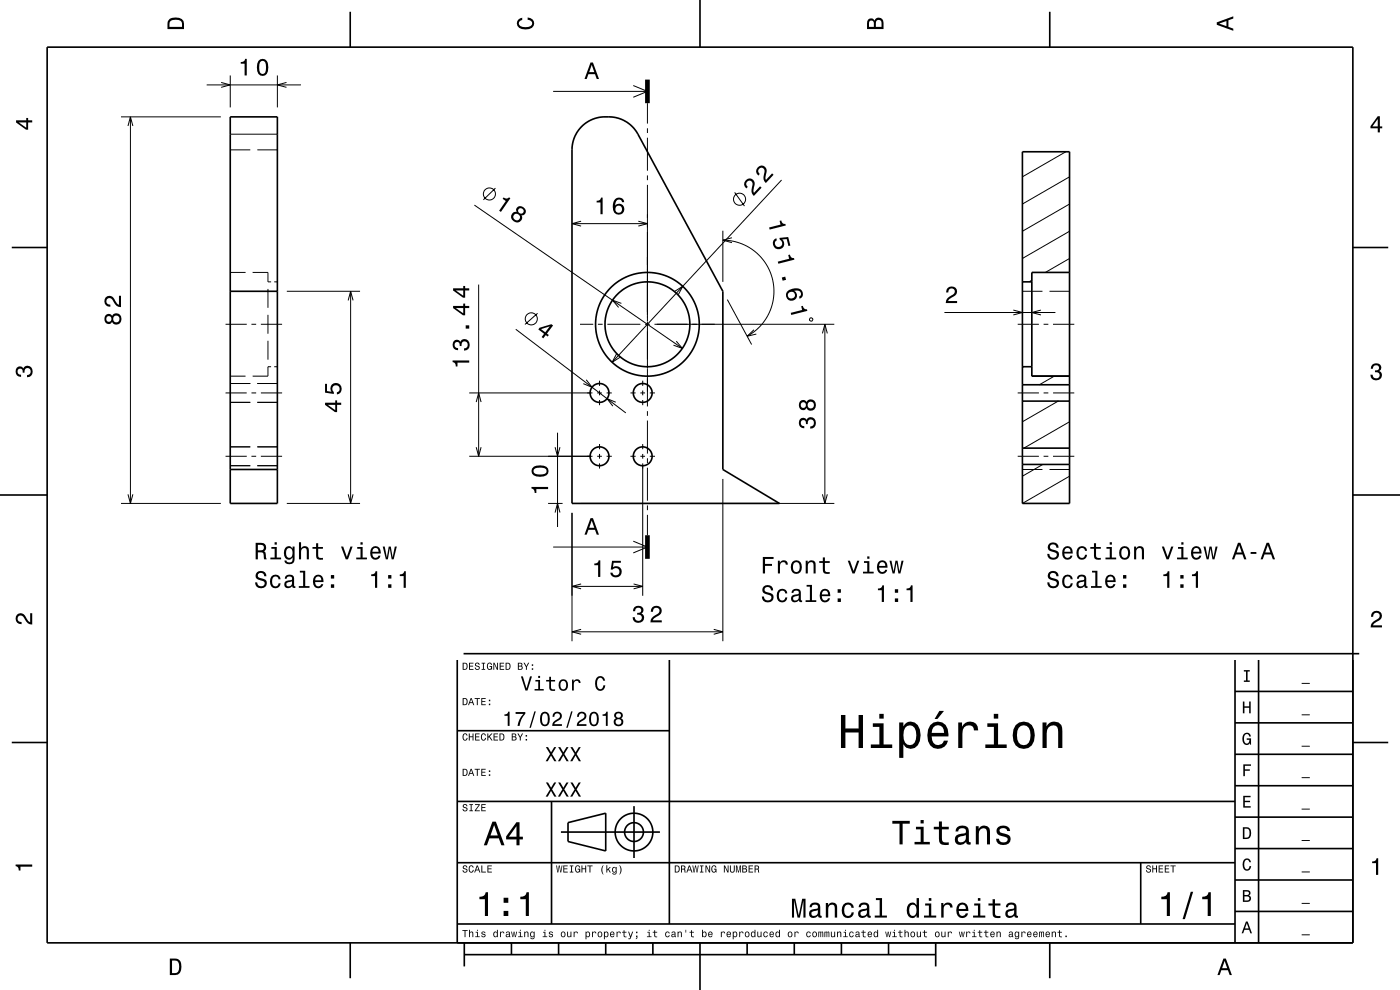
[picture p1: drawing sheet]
<svg xmlns="http://www.w3.org/2000/svg" width="297mm" height="210mm" viewBox="0 0 297 210" stroke-linecap="round" stroke-linejoin="round" font-family="sans-serif">
<g fill="none" stroke="#000" stroke-width=".21">
<path d="M43.8 18h20M46.9 17.5l1.9 .5-1.9 .5M48.8 16v6.8M58.8 16v6.8M60.8 17.5l-2 .5 2 .5M117.3 19.4h20M134.3 18.1l3 1.3-3 1.2M25.7 24.8h21.1M27.2 26.7l.5-1.9 .5 1.9M27.7 24.8v82M48.8 31.8h4.3M48.8 28.5h10"/>
<path d="M54.6 31.8h4.2M105.1 39.9l-2.6 2.5M137.3 21.9v4.3M137.3 27.2v1M137.3 29.2v7M137.3 37.2v1M137.3 39.2v29M165.8 38.2l-35.9 38.6M226.1 32.2l-9.2 5.3M226.9 37.5l-10 5.8M48.8 57.8h3.3M53.6 57.8h3.2v2h.7"/>
<path d="M58.2 59.8h.6M100.6 43.5l44.2 30.4M121.3 47.4h16M123.3 46.9l-2 .5 2 .6M135.4 46.9l1.9 .5-1.9 .6M153.3 50.9a10.8 10.8 0 0 1 10.6 8.2 10.8 10.8 0 0 1-5.4 12.2M153.3 48.9v10.9M155.3 50.4l-2 .5 2 .6M155.9 40.8l2 2.9M218.9 59.4l-.6 .4M226.9 54.8l-5.1 3M226.9 49.1l-10 5.7"/>
<path d="M226.9 43.3l-10 5.8M47.8 68.8h4.5M48.8 79.8h3.3M53.3 68.8h1M55.3 68.8h4.5M56.8 61.3v4M56.8 66.8v4M56.8 72.3v4M57.5 77.8h-.7v2h-3.2M58.2 77.8h.6M60.8 61.8h15.6M73.9 63.7l.5-1.9 .5 1.9"/>
<path d="M74.4 61.8v45M101.5 60.4v36.4M109.4 69.8l23.4 17.8M114 66.5l-2.6 2.3M123 68.8h2.8M126.8 68.8h1M128.8 68.8h7M130.8 75.1l-.9 1.7 1.7-1M131.8 64.4l-1.9-.7 1.3 1.5M136.8 68.8h1M137.3 68.3v9.9M137.3 78.3v7.9"/>
<path d="M138.8 68.8h38.2M143.1 61.8l1.7-1.1-.9 1.8M143.5 72.4l1.3 1.5-1.9-.7M154.3 63.5l5.2 9.6M160 70l-1.5 1.3 1.9-.4M171.9 67.5l.5 .1-.1 .5-.5-.1zM174.5 70.7l.5-1.9 .5 1.9M175 68.8v38M200.3 66.3h23.6M215 65.8l1.9 .5-1.9 .5M215.9 68.8h4.5M216.9 61.8h4.2"/>
<path d="M217.1 77.8l-.2 .1M220.8 65.8l-1.9 .5 1.9 .5M221.4 68.8h1M222.6 61.8h4.3M223.4 68.8h4.5M223.7 79.8l-3.2 1.8M47.8 96.8h4.5M47.8 83.4h4.5M48.8 98.8h4.3M48.8 94.8h4.3M48.8 85.4h4.3M48.8 81.4h4.3"/>
<path d="M53.3 96.8h1M53.3 83.4h1M54.6 98.8h4.2M54.6 94.8h4.2M54.6 85.4h4.2M54.6 81.4h4.2M55.3 96.8h4.5M55.3 83.4h4.5M99.5 96.8h26.2M99.5 83.4h26.2M101 85.3l.5-1.9 .6 1.9M101 94.9l.5 1.9 .6-1.9"/>
<path d="M117.8 94.9l.5 1.9 .5-1.9M118.3 91.8v20M124.4 80.6l1.2 1.5-1.9-.7M126.7 96.8h1M126.7 83.4h1M127.2 80.8v1.1M127.2 82.8v1.1M127.2 84.9v1.1M127.2 94.2v1.1M127.2 96.3v1M127.2 98.3v1.1M128.7 96.8h1.1"/>
<path d="M128.7 83.4h1.1M130.6 85.3l-1.8-.7 1.2 1.5M133.7 96.8h1.1M133.7 83.4h1.1M135.8 96.8h1M135.8 83.4h1M136.3 80.8v1.1M136.3 82.8v1.1M136.3 84.9v1.1M136.3 94.2v1.1M136.3 96.3v1M136.3 98.3v28.1"/>
<path d="M137.3 87.2v1M137.3 89.2v7M137.3 97.2v1M137.3 99.2v7M137.8 96.8h1.1M137.8 83.4h1.1M215.9 96.8h4.5M215.9 83.4h4.5M216.9 99.6h4.2M221.2 98.5l-4.3 2.5M221.4 96.8h1M221.4 83.4h1"/>
<path d="M222.6 99.6h4.3M223.4 96.8h4.5M223.4 83.4h4.5M224.5 85.1l-7.6 4.4M226.9 89.5l-9.7 5.6M25.7 106.8h21.1M27.2 104.9l.5 1.9 .5-1.9M60.8 106.8h15.6M73.9 104.9l.5 1.9 .5-1.9M116.3 106.8h3M117.3 116h20M117.8 108.7l.5-1.9 .5 1.9"/>
<path d="M121.3 108.8v27.2M123.3 106.8h53.7M134.3 114.8l3 1.2-3 1.3M137.3 107.2v1M137.3 109.2v4.3M153.3 101.6v34.4M174.5 104.9l.5 1.9 .5-1.9M226.9 101l-10 5.8M121.3 124.4h15M121.3 134h32M123.3 123.9l-2 .5 2 .5M123.3 133.5l-2 .5 2 .5"/>
<path d="M134.4 123.9l1.9 .5-1.9 .5M151.4 133.5l1.9 .5-1.9 .5"/>
<circle cx="103.8" cy="41.1" r="1.28"/>
<circle cx="156.9" cy="42.3" r="1.28"/>
<circle cx="112.7" cy="67.6" r="1.28"/>
</g>
<g fill="none" stroke="#000" stroke-width=".35">
<path d="M10 10h277v190h-277zM74.3 2.5v7.5M148.5 0v10M222.7 2.5v7.5M48.8 24.8h10v82h-10zM123.4 26.8a7 7 0 0 1 4.9-2h.9a7 7 0 0 1 6.1 3.7l18 33.3v37.8l12 7.2h-44v-75a7 7 0 0 1 2.1-5zM216.9 32.2h10v74.6h-10zM2.5 52.5h7.5M216.9 59.8h2M226.9 57.8h-8v22h8M287 52.5h7.5M48.8 61.8h10"/>
<path d="M216.9 77.8h2M48.8 99.6h10M216.9 95.1h10M216.9 98.5h10M216.9 81.6h10M216.9 85.1h10M0 105h10M287 105h10M97 140v60M98.3 138.7h190M142 140v56M262 140v60"/>
<path d="M267 140v60M2.5 157.5h7.5M97 155h45M262 153.3h25M262 146.7h25M287 157.5h7.5M97 170h165M117 170v26M119 176.5h21M120.5 174.5l8-2v8l-8-2zM134.5 171v11M262 173.3h25"/>
<path d="M262 166.7h25M262 160h25M97 196h165M97 183h165M242 183v13M262 193.3h25M262 186.7h25M262 180h25M74.3 200v7.5M98.5 202.5h100M98.5 200v5M108.5 200v2.5"/>
<path d="M118.5 200v2.5M128.5 200v2.5M138.5 200v2.5M148.5 200v10M158.5 200v2.5M168.5 200v2.5M178.5 200v2.5M188.5 200v2.5M198.5 200v5M222.7 200v7.5"/>
<circle cx="137.3" cy="68.8" r="11"/>
<circle cx="137.3" cy="68.8" r="9"/>
<circle cx="127.2" cy="83.4" r="2"/>
<circle cx="127.2" cy="96.8" r="2"/>
<circle cx="136.3" cy="83.4" r="2"/>
<circle cx="136.3" cy="96.8" r="2"/>
<circle cx="134.5" cy="176.5" r="2"/>
<circle cx="134.5" cy="176.5" r="4"/>
</g>
<path d="M137.3 16.9v5M137.3 113.5v5" fill="none" stroke="#000" stroke-width="1" stroke-linecap="butt"/>
<g fill="#000">
<path d="M36 4a2.18 2.18 0 0 0-.5 2.2h3.5v-1.2a1.43 1.43 0 0 0-1.7-1.3zM36.3 4.4a2.15 2.15 0 0 1 2.2 .3l.1 1h-2.6v-1z" fill-rule="evenodd"/>
<path d="M51.1 13.2v.3h.8v2.5h.4v-3.5h-.3a.77 .77 0 0 1-.9 .7zM54.8 12.9a2.68 2.68 0 0 0 .4 3.1 1.14 1.14 0 0 0 1.6-.9 2.31 2.31 0 0 0-.6-2.5l-.5-.1-.5 .1zM55.4 13h.6a2.38 2.38 0 0 1 0 2.6h-.6a2.37 2.37 0 0 1 0-2.6z" fill-rule="evenodd"/>
<path d="M109.9 4.2l.9-.4v.4a.7 .7 0 0 0-.7 .5 .7 .7 0 0 0 .3 .8 1.7 1.7 0 0 0 2.5-.5 .9 .9 0 0 0-1-.8v-.5a1.24 1.24 0 0 1 1.4 1.1 1.24 1.24 0 0 1-1 1.4 2.22 2.22 0 0 1-2.5-.7l-.2-.5z" fill-rule="evenodd"/>
<path d="M125.3 13.3l-1.3 3.5h.5l.3-1.1h1.4l.4 1.1h.5l-1.3-3.5zM125.5 13.8l.6 1.5h-1.1z" fill-rule="evenodd"/>
<path d="M184.2 4.2l-.3 .7v1.3h3.5v-1.3a.98 .98 0 0 0-.7-1.1 .98 .98 0 0 0-1.2 .6 .84 .84 0 0 0-1.3-.2zM184.5 4.5a.54 .54 0 0 1 .6-.1 .54 .54 0 0 1 .3 .6v.7h-1zM185.9 4.4a.62 .62 0 0 1 .8-.1 .62 .62 0 0 1 .3 .6v.8h-1.2z" fill-rule="evenodd"/>
<path d="M258.1 4.7v.6l3.5 1.2v-.4l-1-.4v-1.4l1-.4v-.4zM258.6 5l1.6-.5v1z" fill-rule="evenodd"/>
<path d="M3.4 25.5v.5l2.1 1.5h.5v-1.5h.8v-.5h-.8v-.5h-.4v.5zM4 26h1.6v1.1z" fill-rule="evenodd"/>
<path d="M292.3 24.7l-1.6 2.1v.4h1.6v.9h.4v-.9h.5v-.4h-.5v-2.1zM292.3 25.2v1.6h-1.1z" fill-rule="evenodd"/>
<path d="M106.8 41.9l-.2 .3 .7 .4-1.4 2.1 .4 .3 2-2.9-.3-.2a.77 .77 0 0 1-1.2 0zM109.6 44.1l-.1 .4 .1 .5a1.11 1.11 0 0 0-1.2 1 1.11 1.11 0 0 0 1.1 1.2 1.03 1.03 0 0 0 1-.4 1.03 1.03 0 0 0 .1-1.1 .89 .89 0 0 0 1-.7 .89 .89 0 0 0-.6-1 .95 .95 0 0 0-1.4 .1zM108.9 46.1a.71 .71 0 0 1 1.4 0 .71 .71 0 0 1-1.4 0zM109.9 44.8a.6 .6 0 0 1 1.2 0 .6 .6 0 0 1-1.2 0z" fill-rule="evenodd"/>
<path d="M126.6 42.6v.3h.8v2.5h.4v-3.5h-.3a.77 .77 0 0 1-.9 .7zM130.5 42.2a2.39 2.39 0 0 0 .2 3.2 1.16 1.16 0 0 0 1.5-.3 1.16 1.16 0 0 0-.1-1.5 1.16 1.16 0 0 0-1.6 0 1.02 1.02 0 0 1 .8-1.3 .58 .58 0 0 1 .7 .6h.4a1.12 1.12 0 0 0-.7-.9 1.12 1.12 0 0 0-1.2 .2zM130.5 44.4a.75 .75 0 0 1 1.5 0 .75 .75 0 0 1-1.5 0z" fill-rule="evenodd"/>
<path d="M158.2 38.3a1.11 1.11 0 0 0 .1 1.7l.3-.4a.7 .7 0 0 1-.2-.9 .7 .7 0 0 1 .9-.3 .7 .7 0 0 1 .3 1 1.81 1.81 0 0 0 .3 2.2l1.7-1.8-.4-.3-1.3 1.4a2.24 2.24 0 0 1 .2-1.9 1.08 1.08 0 0 0-.7-1.1 1.08 1.08 0 0 0-1.2 .4zM160.7 35.5a1.12 1.12 0 0 0 .2 1.7l.3-.3a.71 .71 0 0 1-.3-1 .71 .71 0 0 1 1-.2 .71 .71 0 0 1 .3 .9 1.8 1.8 0 0 0 .3 2.2l1.6-1.7-.3-.3-1.3 1.4a2.23 2.23 0 0 1 .2-1.9 1.08 1.08 0 0 0-.7-1.1 1.08 1.08 0 0 0-1.3 .3z" fill-rule="evenodd"/>
<path d="M163.2 48.3l.1 .4 3.4-.9-.1-.3a.77 .77 0 0 1-.9-.7h-.3l.2 .8zM164.3 50.7a1.21 1.21 0 0 0-.1 1.8 1.21 1.21 0 0 0 1.7 0 1.21 1.21 0 0 0 0-1.7l1-.1 .4 1.5 .4-.1-.5-1.8-1.9 .2 .1 .4a.8 .8 0 0 1 .6 1.1 .8 .8 0 0 1-1.3 .2 .8 .8 0 0 1 .1-1.2l-.1-.5zM165 55.5l.1 .4 3.4-.8-.1-.4a.77 .77 0 0 1-.8-.7l-.4 .1 .2 .8zM165.9 58.9l.1 .6 .8-.1-.2-.7zM166.9 61.9a1.17 1.17 0 0 0 .2 1.7 1.17 1.17 0 0 0 1.7-.2 1.17 1.17 0 0 0-.3-1.7 1.03 1.03 0 0 1 1.4 .5 .58 .58 0 0 1-.4 .7l.1 .5a1.18 1.18 0 0 0 .7-1.5 1.18 1.18 0 0 0-1.4-.8 2.89 2.89 0 0 0-2 .8zM167.1 62.6a.75 .75 0 0 1 1.5 0 .75 .75 0 0 1-1.5 0zM167.7 66.4l.2 .4 3.4-.9-.1-.3a.77 .77 0 0 1-.9-.7l-.3 .1 .2 .8z" fill-rule="evenodd"/>
<path d="M22.4 66.9a1.06 1.06 0 0 0-.2 1.3 1.06 1.06 0 0 0 1.3 .4l.3-.3a1.11 1.11 0 0 0 1.5 .4 1.11 1.11 0 0 0 .4-1.6 1.03 1.03 0 0 0-.9-.6 1.03 1.03 0 0 0-1 .5l-.1-.2a.85 .85 0 0 0-1.3 .1zM24 67.7a.71 .71 0 0 1 1.4 0 .71 .71 0 0 1-1.4 0zM22.5 67.7a.6 .6 0 0 1 1.2 0 .6 .6 0 0 1-1.2 0zM22.4 63.1a1.2 1.2 0 0 0-.2 1.3 1.2 1.2 0 0 0 1.2 .7v-.5a.7 .7 0 0 1-.8-.5 .7 .7 0 0 1 .5-.9 .7 .7 0 0 1 .8 .5 1.8 1.8 0 0 0 1.8 1.5v-2.5h-.5v1.9a2.2 2.2 0 0 1-1.1-1.4 1.11 1.11 0 0 0-1.7-.1z" fill-rule="evenodd"/>
<path d="M96 76.5v.3a.78 .78 0 0 1 .7 .9h.4v-.8h2.4v-.4zM96.3 72.3a1.17 1.17 0 0 0-.2 1.3 1.17 1.17 0 0 0 1.1 .7v-.5a.62 .62 0 0 1-.8-.3 .62 .62 0 0 1 .3-.8 .62 .62 0 0 1 .8 .2v.5h.4a.72 .72 0 0 1 .5-.9 .72 .72 0 0 1 .9 .4 .72 .72 0 0 1-.5 1h-.4v.5a1.18 1.18 0 0 0 1.2-1.5 1.18 1.18 0 0 0-1.8-.6l-.1 .2a.86 .86 0 0 0-1.4-.2zM98.8 69v.7h.7v-.7zM96.1 64.9v.5l2.1 1.5h.5v-1.6h.8v-.4h-.8v-.5h-.4v.5zM96.7 65.3h1.6v1.2zM96.1 61.2v.4l2.1 1.6h.5v-1.6h.8v-.4h-.8v-.5h-.4v.5zM96.7 61.6h1.6v1.1z" fill-rule="evenodd"/>
<path d="M114.5 69.5l-.3 .4 1.2 .9-.5 .7 .4 .3 .5-.7 .4 .3 .2-.3-.4-.3 1.3-1.8-.3-.2zM114.8 69.8l1.8-.6-.9 1.3z" fill-rule="evenodd"/>
<path d="M201 61.1a1.18 1.18 0 0 1 2 .3 1.18 1.18 0 0 1-1 1.7l-.6 .3-.3 .5h1.9v.4h-2.4a1.8 1.8 0 0 1 1.4-1.7 .71 .71 0 0 0 .6-.9 .71 .71 0 0 0-.9-.5 .71 .71 0 0 0-.5 .8h-.5z" fill-rule="evenodd"/>
<path d="M291.1 77.4a1.08 1.08 0 0 1 1.4-.2 1.08 1.08 0 0 1 .4 1.2l-.3 .3a1.06 1.06 0 0 1 .5 1.3 1.06 1.06 0 0 1-1.2 .7 1.1 1.1 0 0 1-1.2-1.2h.5a.71 .71 0 0 0 1 .8 .71 .71 0 0 0 .1-1.3h-.6v-.4a.61 .61 0 0 0 .8-.3 .61 .61 0 0 0-.2-.8 .61 .61 0 0 0-.9 .2l-.1 .5h-.5z" fill-rule="evenodd"/>
<path d="M3.6 78a.86 .86 0 0 1 1.4 .2 1.06 1.06 0 0 1 1.2-.6 1.06 1.06 0 0 1 .7 1.2 1.1 1.1 0 0 1-1.2 1.2v-.4a.71 .71 0 0 0 .8-1 .71 .71 0 0 0-1.3-.1v.6h-.4a.61 .61 0 0 0-.3-.8 .61 .61 0 0 0-.8 .2 .61 .61 0 0 0 .2 .8l.6 .2v.4a1.15 1.15 0 0 1-1.2-.6 1.15 1.15 0 0 1 .3-1.3z" fill-rule="evenodd"/>
<path d="M69 85.4v.5l2.1 1.5h.4v-1.5h.9v-.5h-.9v-.5h-.4v.5zM69.5 85.9h1.6v1.1zM69 81.4v1.9l1.8 .3v-.4a.79 .79 0 0 1-.2-1.2 .79 .79 0 0 1 1.2 0 .79 .79 0 0 1-.1 1.1l-.2 .1v.5a1.21 1.21 0 0 0 1-1.5 1.21 1.21 0 0 0-1.6-.8 1.21 1.21 0 0 0-.6 1.7l-.9-.1v-1.6z" fill-rule="evenodd"/>
<path d="M169.7 88.9a1.17 1.17 0 0 0-.2 1.3 1.17 1.17 0 0 0 1.1 .6v-.4a.62 .62 0 0 1-.7-.3 .62 .62 0 0 1 .2-.8 .62 .62 0 0 1 .8 .2l.1 .5h.4a.72 .72 0 0 1 .4-1 .72 .72 0 0 1 .9 .5 .72 .72 0 0 1-.5 .9l-.3 .1v.4a1.18 1.18 0 0 0 1.2-1.5 1.18 1.18 0 0 0-1.8-.6l-.2 .3a.86 .86 0 0 0-1.4-.2zM169.7 85.1a1.05 1.05 0 0 0-.2 1.4 1.05 1.05 0 0 0 1.3 .4l.3-.4a1.11 1.11 0 0 0 1.5 .5 1.11 1.11 0 0 0 .4-1.6 1.03 1.03 0 0 0-.9-.7 1.03 1.03 0 0 0-1 .6l-.1-.2a.85 .85 0 0 0-1.3 0zM171.3 85.9a.71 .71 0 0 1 1.4 0 .71 .71 0 0 1-1.4 0zM169.8 85.9a.6 .6 0 0 1 1.2 0 .6 .6 0 0 1-1.2 0z" fill-rule="evenodd"/>
<path d="M54.2 115.1v3.5h.5v-1.4a.85 .85 0 0 1 1.2 .5l.1 .9h.6l-.3-1.4-.3-.3a.97 .97 0 0 0 .4-1.1 .97 .97 0 0 0-1-.7zM54.7 115.6a1.09 1.09 0 0 1 1.2 .3 .6 .6 0 0 1 0 .6 .6 .6 0 0 1-.7 .2h-.5zM57.6 116v.4h.7v1.9h-.9v.3h2.2v-.3h-.9v-2.3zM58.3 115v.5h.4v-.5zM60.5 116.2a1.57 1.57 0 0 0 .8 2.5l.4-.1 .4-.4a.73 .73 0 0 1-.3 1 .73 .73 0 0 1-1-.3h-.5a1.1 1.1 0 0 0 1.3 .8 1.1 1.1 0 0 0 .9-1.2v-2.6h-.4v.5l-.4-.4a.89 .89 0 0 0-1.2 .2zM60.9 116.5a.63 .63 0 0 1 .7-.2 .63 .63 0 0 1 .4 .5 1.1 1.1 0 0 1-.6 1.5 1.19 1.19 0 0 1-.5-1.8zM63.4 115v3.6h.5v-1.5a.63 .63 0 0 1 .4-.8 .63 .63 0 0 1 .8 .4v1.9h.4v-1.7a.88 .88 0 0 0-.6-1 .88 .88 0 0 0-1 .4v-1.3zM67.1 115.2v.8h-.8v.4h.8v1.8a1.04 1.04 0 0 0 1.4 .5v-.4a.68 .68 0 0 1-1-.3v-1.6h1v-.4h-1v-.8zM72.3 115.9l1 2.7h.5l1-2.7h-.5l-.7 2.2-.8-2.2zM75.8 116v.4h.7v1.9h-.9v.3h2.2v-.3h-.9v-2.3zM76.5 115v.5h.4v-.5zM78.8 116.2a1.54 1.54 0 0 0 .8 2.5 1.05 1.05 0 0 0 1.1-.8h-.4l-.2 .3-.4 .1a.76 .76 0 0 1-.7-.9h1.8a1.16 1.16 0 0 0-.5-1.3 1.16 1.16 0 0 0-1.5 .1zM79.2 116.4a.66 .66 0 0 1 .8-.1 .66 .66 0 0 1 .3 .7h-1.3zM81.2 115.9l.7 2.7h.4l.4-2.3 .4 2.3h.4l.7-2.7h-.5l-.4 2.3-.4-2.3h-.4l-.4 2.3-.5-2.3z" fill-rule="evenodd"/>
<path d="M112.8 103.3v.3a.77 .77 0 0 1 .6 1h.4v-.9h2.5v-.4zM113.2 99a1.13 1.13 0 0 0-.4 1.2 1.13 1.13 0 0 0 1 .9 2.28 2.28 0 0 0 2.5-.7 1.14 1.14 0 0 0-.9-1.6 2.85 2.85 0 0 0-2.2 .2zM113.3 99.6a2.37 2.37 0 0 1 2.6 0v.7a2.37 2.37 0 0 1-2.6 0z" fill-rule="evenodd"/>
<path d="M125.3 109.9l-1.3 3.5h.5l.3-1h1.4l.4 1h.5l-1.3-3.5zM125.5 110.4l.6 1.6h-1.1z" fill-rule="evenodd"/>
<path d="M222.6 115.3a.97 .97 0 0 0-.3 1.1 .97 .97 0 0 0 .9 .6 .77 .77 0 0 1 .9 1 .84 .84 0 0 1-.9 .3 .84 .84 0 0 1-.6-.8h-.4a1.21 1.21 0 0 0 1.4 1.3 1.21 1.21 0 0 0 .8-1.8l-1.2-.5a.58 .58 0 0 1-.4-.8 .58 .58 0 0 1 .9-.2l.2 .2 .2 .5h.5a1.16 1.16 0 0 0-.7-1.1 1.16 1.16 0 0 0-1.3 .2zM225.6 116.2a1.54 1.54 0 0 0 .8 2.5 1.06 1.06 0 0 0 1.1-.8h-.4l-.2 .3-.4 .1a.76 .76 0 0 1-.7-.9h1.8a1.16 1.16 0 0 0-.5-1.3 1.16 1.16 0 0 0-1.5 .1zM226 116.4a.66 .66 0 0 1 .8-.1 .66 .66 0 0 1 .3 .7h-1.3zM228.7 116.2a1.53 1.53 0 0 0 .8 2.5 1.05 1.05 0 0 0 1.1-1h-.4a.67 .67 0 0 1-.6 .7 .67 .67 0 0 1-.7-.6 1.12 1.12 0 0 1 .6-1.6 .6 .6 0 0 1 .7 .6h.4a1.09 1.09 0 0 0-.8-.9 1.09 1.09 0 0 0-1.1 .3zM232.1 115.2v.8h-.8v.4h.8v1.8a1.05 1.05 0 0 0 1.4 .5v-.4a.68 .68 0 0 1-1-.3v-1.6h1v-.4h-1v-.8zM234.7 116v.4h.7v1.9h-.9v.3h2.3v-.3h-.9v-2.3zM235.4 115v.5h.5v-.5zM237.7 116.2a1.53 1.53 0 0 0 .9 2.5 1.48 1.48 0 0 0 1.2-1.4 1.48 1.48 0 0 0-1.2-1.5l-.5 .1zM238.1 116.5a.67 .67 0 0 1 .7-.2 .67 .67 0 0 1 .5 .5 1.11 1.11 0 0 1-.7 1.5 1.17 1.17 0 0 1-.5-1.8zM240.6 115.9v2.7h.4v-1.5a.63 .63 0 0 1 .4-.8 .63 .63 0 0 1 .8 .4v1.9h.5v-1.7a.89 .89 0 0 0-.6-1 .89 .89 0 0 0-1.1 .5v-.5zM246.5 115.9l1 2.7h.4l1-2.7h-.4l-.8 2.2-.8-2.2zM249.9 116v.4h.7v1.9h-.9v.3h2.3v-.3h-.9v-2.3zM250.6 115v.5h.5v-.5zM253 116.2a1.54 1.54 0 0 0 .8 2.5 1.06 1.06 0 0 0 1.1-.8h-.5l-.2 .3-.4 .1a.76 .76 0 0 1-.7-.9h1.8a1.17 1.17 0 0 0-.5-1.3 1.17 1.17 0 0 0-1.4 .1zM253.3 116.4a.66 .66 0 0 1 .8-.1 .66 .66 0 0 1 .3 .7h-1.3zM255.3 115.9l.7 2.7h.4l.4-2.3 .4 2.3h.4l.7-2.7h-.4l-.5 2.3-.4-2.3h-.4l-.4 2.3-.5-2.3zM262.6 115.1l-1.3 3.5h.5l.4-1h1.4l.3 1h.5l-1.3-3.5zM262.9 115.6l.5 1.6h-1.1zM265.3 117.1v.4h1.2v-.4zM268.7 115.1l-1.3 3.5h.5l.4-1h1.4l.3 1h.5l-1.3-3.5zM269 115.6l.5 1.6h-1.1z" fill-rule="evenodd"/>
<path d="M3.6 130.4a1.22 1.22 0 0 1 2 .7l.4 .6 .4 .3v-1.9h.4v2.4a1.8 1.8 0 0 1-1.7-1.4 .71 .71 0 0 0-.9-.5 .71 .71 0 0 0-.5 .8 .71 .71 0 0 0 .9 .5v.5a1.18 1.18 0 0 1-1.2-.7 1.18 1.18 0 0 1 .2-1.3z" fill-rule="evenodd"/>
<path d="M54.5 121.4a.97 .97 0 0 0-.2 1.1 .97 .97 0 0 0 .9 .6 .77 .77 0 0 1 .9 .9 .84 .84 0 0 1-.9 .3 .84 .84 0 0 1-.6-.8h-.5a1.21 1.21 0 0 0 1.5 1.3 1.21 1.21 0 0 0 .7-1.8l-.8-.3a.71 .71 0 0 1-.8-.6 .7 .7 0 0 1 .8-.6 .7 .7 0 0 1 .6 .7h.4a1.17 1.17 0 0 0-.7-1.1 1.17 1.17 0 0 0-1.3 .3zM57.6 122.3a1.53 1.53 0 0 0 .8 2.5 1.06 1.06 0 0 0 1.1-1.1h-.4a.67 .67 0 0 1-.6 .7 .67 .67 0 0 1-.7-.6 1.12 1.12 0 0 1 .6-1.5 .6 .6 0 0 1 .7 .6h.4a1.09 1.09 0 0 0-.7-1 1.09 1.09 0 0 0-1.2 .4zM60.7 122.1l-.3 .7h.4a.55 .55 0 0 1 .7-.6 .55 .55 0 0 1 .4 .8l-.2 .1a1.14 1.14 0 0 0-1.4 .9 .73 .73 0 0 0 .8 .8l.5-.1 .4-.4 .1 .3 .6 .1v-.3l-.3-.1v-1.6a1.02 1.02 0 0 0-.7-.8 1.02 1.02 0 0 0-1 .2zM60.9 123.6l1-.3a.77 .77 0 0 1-.2 .9 .77 .77 0 0 1-.8 .1zM63.6 121.1v.3h.7v2.9h-.9v.4h2.3v-.4h-.9v-3.2zM66.7 122.3a1.54 1.54 0 0 0 .8 2.5 1.06 1.06 0 0 0 1.1-.9h-.5l-.2 .4-.4 .1a.75 .75 0 0 1-.6-.9h1.7a1.17 1.17 0 0 0-.5-1.4 1.17 1.17 0 0 0-1.4 .2zM67 122.5a.66 .66 0 0 1 .8-.1 .66 .66 0 0 1 .4 .7h-1.3zM70.2 123.9v.8h.7v-.8zM70.2 122v.7h.7v-.7z" fill-rule="evenodd"/>
<path d="M78.7 121.8v.4h.9v2.5h.4v-3.5h-.3a.77 .77 0 0 1-1 .6zM82.3 123.9v.8h.7v-.8zM82.3 122v.7h.7v-.7zM84.8 121.8v.4h.8v2.5h.5v-3.5h-.4a.77 .77 0 0 1-.9 .6z" fill-rule="evenodd"/>
<path d="M126.1 119.5v.4h.8v2.5h.4v-3.5h-.3a.77 .77 0 0 1-.9 .6zM129.8 119l-.2 1.8h.4a.8 .8 0 0 1 1.2-.2 .8 .8 0 0 1-.1 1.2 .8 .8 0 0 1-1.2-.3h-.4a1.21 1.21 0 0 0 1.5 1 1.21 1.21 0 0 0 .8-1.6 1.21 1.21 0 0 0-1.8-.6l.2-.9h1.5v-.4z" fill-rule="evenodd"/>
<path d="M134.6 128.8l-.3 .9h.4a.62 .62 0 0 1 .4-.8 .62 .62 0 0 1 .8 .3 .62 .62 0 0 1-.2 .8h-.5v.4a.72 .72 0 0 1 .9 .4 .72 .72 0 0 1-.5 1 .72 .72 0 0 1-.9-.5v-.4h-.5a1.18 1.18 0 0 0 1.5 1.2 1.18 1.18 0 0 0 .6-1.8l-.2-.2a.9 .9 0 0 0 .3-1.1 .9 .9 0 0 0-1-.5zM138.4 128.8l-.3 1h.4a.7 .7 0 0 1 .5-.9 .7 .7 0 0 1 .9 .5 .7 .7 0 0 1-.5 .9 1.8 1.8 0 0 0-1.4 1.7h2.4v-.4h-1.9a2.2 2.2 0 0 1 1.5-1.2 1.13 1.13 0 0 0 .1-1.7 1.13 1.13 0 0 0-1.7 .1z" fill-rule="evenodd"/>
<path d="M161.8 118.1v3.5h.5v-1.6h1.5v-.4h-1.5v-1h1.8v-.5zM165 118.9v2.7h.5v-1.5a.66 .66 0 0 1 .3-.8 .66 .66 0 0 1 .9 .2v.3h.4a.89 .89 0 0 0-.7-.9 .89 .89 0 0 0-1 .5v-.5zM168.1 119.2a1.53 1.53 0 0 0 .8 2.5 1.48 1.48 0 0 0 1.2-1.4 1.48 1.48 0 0 0-1.2-1.5l-.5 .1zM168.4 119.5a.67 .67 0 0 1 .7-.2 .67 .67 0 0 1 .5 .5 1.11 1.11 0 0 1-.7 1.5 1.17 1.17 0 0 1-.5-1.8zM170.9 118.9v2.7h.5v-1.5a.63 .63 0 0 1 .5-.9 .63 .63 0 0 1 .7 .8v1.6h.4v-1.7a.89 .89 0 0 0-.6-1 .89 .89 0 0 0-1 .5v-.5zM174.6 118.2v.8h-.8v.4h.8v1.8a1.05 1.05 0 0 0 1.4 .5v-.4a.68 .68 0 0 1-1-.3v-1.6h1v-.4h-1v-.8zM179.8 118.9l1 2.7h.5l1-2.7h-.5l-.7 2.2-.8-2.2zM183.3 119v.4h.7v1.9h-.9v.3h2.2v-.3h-.9v-2.3zM184 118v.5h.4v-.5zM186.3 119.2a1.54 1.54 0 0 0 .8 2.5 1.07 1.07 0 0 0 1.1-.8h-.4l-.2 .3-.4 .1a.76 .76 0 0 1-.7-.9h1.8a1.17 1.17 0 0 0-.5-1.3 1.17 1.17 0 0 0-1.5 .1zM186.7 119.4a.66 .66 0 0 1 .8-.1 .66 .66 0 0 1 .3 .7h-1.3zM188.7 118.9l.7 2.7h.4l.4-2.3 .4 2.3h.4l.7-2.7h-.4l-.5 2.3-.4-2.3h-.4l-.4 2.3-.5-2.3z" fill-rule="evenodd"/>
<path d="M162 124.4a.96 .96 0 0 0-.2 1.1 .96 .96 0 0 0 .9 .6 .77 .77 0 0 1 .9 .9 .84 .84 0 0 1-.9 .3 .84 .84 0 0 1-.6-.8h-.5a1.21 1.21 0 0 0 1.5 1.3 1.21 1.21 0 0 0 .7-1.8l-.8-.3a.71 .71 0 0 1-.8-.6 .7 .7 0 0 1 .8-.6 .7 .7 0 0 1 .6 .7h.4a1.16 1.16 0 0 0-.7-1.1 1.16 1.16 0 0 0-1.3 .3zM165.1 125.3a1.53 1.53 0 0 0 .8 2.5 1.07 1.07 0 0 0 1.1-1.1h-.4a.67 .67 0 0 1-.6 .7 .67 .67 0 0 1-.7-.6 1.11 1.11 0 0 1 .6-1.5 .59 .59 0 0 1 .7 .6h.4a1.09 1.09 0 0 0-.7-1 1.09 1.09 0 0 0-1.2 .4zM168.2 125.1l-.3 .7h.4a.55 .55 0 0 1 .7-.6 .55 .55 0 0 1 .4 .8l-.2 .1a1 1 0 0 0-1.1 .2 1 1 0 0 0-.2 1 .93 .93 0 0 0 1.6 0l.1 .3 .6 .1v-.3l-.3-.1v-1.6a1.02 1.02 0 0 0-.7-.8 1.02 1.02 0 0 0-1 .2zM168.4 126.6l1-.3a.77 .77 0 0 1-.1 .9 .77 .77 0 0 1-.9 .1l-.1-.4zM171.1 124.1v.3h.7v2.9h-.9v.4h2.3v-.4h-.9v-3.2zM174.2 125.3a1.54 1.54 0 0 0 .8 2.5 1.07 1.07 0 0 0 1.1-.9h-.5l-.2 .4-.4 .1a.76 .76 0 0 1-.6-.9h1.7a1.16 1.16 0 0 0-.5-1.4 1.16 1.16 0 0 0-1.4 .2zM174.5 125.5a.66 .66 0 0 1 .8-.1 .66 .66 0 0 1 .4 .7h-1.3zM177.7 126.9v.8h.7v-.8zM177.7 125v.7h.7v-.7z" fill-rule="evenodd"/>
<path d="M186.2 124.8v.4h.9v2.5h.4v-3.5h-.3a.77 .77 0 0 1-1 .6zM189.8 126.9v.8h.7v-.8zM189.8 125v.7h.7v-.7zM192.3 124.8v.4h.8v2.5h.5v-3.5h-.3a.78 .78 0 0 1-1 .6z" fill-rule="evenodd"/>
<path d="M222.6 121.4a.97 .97 0 0 0-.3 1.1 .97 .97 0 0 0 .9 .6 .77 .77 0 0 1 .9 .9 .84 .84 0 0 1-.9 .3 .84 .84 0 0 1-.6-.8h-.4a1.21 1.21 0 0 0 1.4 1.3 1.21 1.21 0 0 0 .8-1.8l-.8-.3a.71 .71 0 0 1-.9-.6 .7 .7 0 0 1 .8-.6 .7 .7 0 0 1 .6 .7h.5a1.17 1.17 0 0 0-.7-1.1 1.17 1.17 0 0 0-1.3 .3zM225.6 122.3a1.53 1.53 0 0 0 .9 2.5 1.06 1.06 0 0 0 1.1-1.1h-.4a.67 .67 0 0 1-.7 .7 .67 .67 0 0 1-.7-.6 1.12 1.12 0 0 1 .7-1.5 .6 .6 0 0 1 .6 .6h.5a1.09 1.09 0 0 0-.8-1 1.09 1.09 0 0 0-1.2 .4zM228.7 122.1l-.2 .7h.4a.55 .55 0 0 1 .6-.6 .55 .55 0 0 1 .4 .8l-.2 .1a1.14 1.14 0 0 0-1.3 .9 .73 .73 0 0 0 .8 .8l.4-.1 .4-.4 .2 .3 .5 .1v-.3l-.2-.1-.1-1.6a1.02 1.02 0 0 0-.6-.8 1.02 1.02 0 0 0-1.1 .2zM228.9 123.6l1.1-.3a.77 .77 0 0 1-.2 .9 .77 .77 0 0 1-.9 .1zM231.7 121.1v.3h.7v2.9h-1v.4h2.3v-.4h-.9v-3.2zM234.7 122.3a1.54 1.54 0 0 0 .8 2.5 1.06 1.06 0 0 0 1.1-.9h-.4l-.2 .4-.4 .1a.75 .75 0 0 1-.7-.9h1.8a1.17 1.17 0 0 0-.5-1.4 1.17 1.17 0 0 0-1.5 .2zM235.1 122.5a.66 .66 0 0 1 .8-.1 .66 .66 0 0 1 .3 .7h-1.3zM238.2 123.9v.8h.7v-.8zM238.2 122v.7h.7v-.7z" fill-rule="evenodd"/>
<path d="M246.8 121.8v.4h.8v2.5h.5v-3.5h-.4a.77 .77 0 0 1-.9 .6zM250.4 123.9v.8h.7v-.8zM250.4 122v.7h.7v-.7zM252.9 121.8v.4h.8v2.5h.4v-3.5h-.3a.77 .77 0 0 1-.9 .6z" fill-rule="evenodd"/>
<path d="M291.2 129.9a1.18 1.18 0 0 1 1.9 .3 1.18 1.18 0 0 1-1 1.7l-.5 .3-.3 .5h1.9v.4h-2.4a1.8 1.8 0 0 1 1.4-1.8 .71 .71 0 0 0 .5-.8 .71 .71 0 0 0-.9-.5 .71 .71 0 0 0-.5 .8h-.4z" fill-rule="evenodd"/>
<path d="M98.1 140.6v1.5h.5a.77 .77 0 0 0 .6-.8 .77 .77 0 0 0-.6-.7zM98.4 140.8a.58 .58 0 0 1 .6 .5 .58 .58 0 0 1-.6 .6zM99.5 140.6v1.5h.9v-.2h-.7v-.5h.7v-.2h-.7v-.4h.7v-.2zM100.9 140.7a.53 .53 0 0 0 0 .6 .53 .53 0 0 0 .6 .2 .32 .32 0 0 1-.2 .5 .32 .32 0 0 1-.4-.4h-.2a.5 .5 0 0 0 .7 .5 .5 .5 0 0 0 .1-.8l-.3-.1a.29 .29 0 0 1-.2-.4 .29 .29 0 0 1 .4-.1 .29 .29 0 0 1 .2 .3h.2a.51 .51 0 0 0-.4-.4 .51 .51 0 0 0-.5 .1zM102.2 140.6v.2h.3v1.1h-.3v.2h.7v-.2h-.2v-1.1h.2v-.2zM103.4 140.8l-.1 .2a.69 .69 0 0 0 0 .8 .69 .69 0 0 0 .8 .3l.1-.2 .2 .2v-.8h-.6v.2h.4l-.2 .4a.6 .6 0 0 1-.5-.6 .6 .6 0 0 1 .5-.6l.2 .3h.2l-.1-.2a.5 .5 0 0 0-.9 0zM104.7 140.6v1.5h.1v-1.2l.6 1.2h.2v-1.5h-.1v1.2l-.6-1.2zM106 140.6v1.5h1v-.2h-.8v-.5h.7v-.2h-.7v-.4h.7v-.2zM107.3 140.6v1.5h.5a.77 .77 0 0 0 .6-.8 .77 .77 0 0 0-.6-.7zM107.5 140.8a.58 .58 0 0 1 .6 .5 .58 .58 0 0 1-.6 .6zM109.9 140.6v1.5h.5a.42 .42 0 0 0 .5-.3 .42 .42 0 0 0-.3-.5l.2-.2-.1-.4zM110.1 140.8h.3a.23 .23 0 0 1 .2 .2 .23 .23 0 0 1-.2 .2h-.3zM110.1 141.4h.3a.26 .26 0 0 1 .3 .2 .26 .26 0 0 1-.3 .3h-.3zM111.1 140.6l.5 .9v.6h.2v-.6l.5-.9h-.3l-.3 .7-.4-.7zM112.8 141.8v.3h.3v-.3zM112.8 140.9v.3h.3v-.3z" fill-rule="evenodd"/>
<path d="M98.1 148.1v1.5h.5a.77 .77 0 0 0 .6-.8 .77 .77 0 0 0-.6-.7zM98.4 148.3a.58 .58 0 0 1 .6 .5 .58 .58 0 0 1-.6 .6zM99.8 148.1l-.5 1.5h.2l.2-.5h.5l.2 .5h.2l-.5-1.5zM100 148.3l.2 .7h-.5zM100.7 148.1v.2h.5v1.3h.2v-1.3h.4v-.2zM102.1 148.1v1.5h.9v-.2h-.7v-.5h.7v-.2h-.7v-.4h.7v-.2zM103.7 149.3v.3h.3v-.3zM103.7 148.4v.3h.3v-.3z" fill-rule="evenodd"/>
<path d="M98.3 155.7l-.1 .3a.67 .67 0 0 0 0 .8 .67 .67 0 0 0 .8 .2l.2-.5h-.2l-.2 .4a.6 .6 0 0 1-.5-.6 .6 .6 0 0 1 .5-.6l.2 .3h.2l-.2-.3a.5 .5 0 0 0-.7 0zM99.5 155.6v1.5h.2v-.7h.6v.7h.1v-1.5h-.1v.6h-.6v-.6zM100.8 155.6v1.5h1v-.2h-.8v-.5h.7v-.2h-.7v-.4h.7v-.2zM102.2 155.7l-.1 .3a.67 .67 0 0 0 0 .8 .67 .67 0 0 0 .8 .2l.2-.5h-.2l-.2 .4a.6 .6 0 0 1-.5-.6 .6 .6 0 0 1 .5-.6l.2 .3h.2l-.2-.3a.5 .5 0 0 0-.7 0zM103.4 155.6v1.5h.2v-.6l.2-.1 .5 .7h.2l-.6-.9 .6-.6h-.3l-.6 .7v-.7zM104.7 155.6v1.5h1v-.2h-.8v-.5h.7v-.2h-.7v-.4h.7v-.2zM106 155.6v1.5h.5a.77 .77 0 0 0 .6-.8 .77 .77 0 0 0-.6-.7zM106.2 155.8a.58 .58 0 0 1 .6 .5 .58 .58 0 0 1-.6 .6zM108.6 155.6v1.5h.5a.42 .42 0 0 0 .5-.3 .42 .42 0 0 0-.3-.5l.2-.2-.1-.4zM108.8 155.8h.3a.23 .23 0 0 1 .2 .2 .23 .23 0 0 1-.2 .2h-.3zM108.8 156.4h.3a.26 .26 0 0 1 .3 .2 .26 .26 0 0 1-.3 .3h-.3zM109.8 155.6l.5 .9v.6h.2v-.6l.5-.9h-.3l-.3 .7-.4-.7zM111.5 156.8v.3h.3v-.3zM111.5 155.9v.3h.3v-.3z" fill-rule="evenodd"/>
<path d="M107 151.5v.3h.7v2.2h.4v-3h-.3a.66 .66 0 0 1-.8 .5zM109.4 151v.4h1.6a4.5 4.5 0 0 0-1.2 2.6h.4a4.5 4.5 0 0 1 1.2-2.6v-.4zM113.4 150.9l-1.1 3.5h.3l1.1-3.5zM114.8 151.4a2.29 2.29 0 0 0 .3 2.6 .97 .97 0 0 0 1.5-.8 1.98 1.98 0 0 0-.6-2.1h-.9zM115.3 151.4h.6a2.02 2.02 0 0 1 0 2.2h-.6a2.04 2.04 0 0 1 0-2.2zM117.5 151.2l-.3 .9h.4a.6 .6 0 0 1 .4-.8 .6 .6 0 0 1 .8 .5 .6 .6 0 0 1-.4 .7l-.3 .1a1.4 1.4 0 0 0-1 1.4h2.1v-.4h-1.6l.7-.7a1 1 0 0 0 .8-1.4 1 1 0 0 0-1.6-.3zM121.2 150.9l-1.1 3.5h.3l1.1-3.5zM122.7 151.2l-.3 .9h.4a.6 .6 0 0 1 .5-.8 .6 .6 0 0 1 .7 .5 .6 .6 0 0 1-.4 .7l-.3 .1a1.4 1.4 0 0 0-.9 1.4h2v-.4h-1.6l.7-.7a1 1 0 0 0 .8-1.4 1 1 0 0 0-1.6-.3zM125.2 151.4a2.29 2.29 0 0 0 .4 2.6 .98 .98 0 0 0 1.4-.8 1.97 1.97 0 0 0-.6-2.1h-.8zM125.7 151.4h.6a2.02 2.02 0 0 1 0 2.2h-.6a2.02 2.02 0 0 1 0-2.2zM127.8 151.5v.3h.7v2.2h.4v-3h-.3a.66 .66 0 0 1-.8 .5zM130.5 151.2a.72 .72 0 0 0 .2 1.2 .95 .95 0 0 0-.4 1.3 .95 .95 0 0 0 1.3 .3 .88 .88 0 0 0 .6-.8 .88 .88 0 0 0-.5-.8 .76 .76 0 0 0 .4-1 .76 .76 0 0 0-.9-.4zM130.6 153.1a.61 .61 0 0 1 1.2 0 .61 .61 0 0 1-1.2 0zM130.7 151.8a.51 .51 0 0 1 1 0 .51 .51 0 0 1-1 0z" fill-rule="evenodd"/>
<path d="M110.5 143.5l1 3h.4l1-3h-.5l-.7 2.5-.8-2.5zM113.6 144.2v.4h.6v1.6h-.8v.3h2v-.3h-.8v-2zM114.2 143.4v.4h.4v-.4zM116.5 143.6v.6h-.6v.4h.6v1.5a.89 .89 0 0 0 1.3 .4v-.3a.58 .58 0 0 1-.9-.3v-1.3h.9v-.4h-.9v-.6zM118.8 144.4a1.24 1.24 0 0 0-.2 1.5 1.24 1.24 0 0 0 1.3 .6 1.25 1.25 0 0 0 .6-1.5 1.25 1.25 0 0 0-1.4-.8zM119 144.6a.58 .58 0 0 1 .7-.2 .58 .58 0 0 1 .4 .5 .8 .8 0 0 1 0 .9 .8 .8 0 0 1-.9 .4 1.17 1.17 0 0 1-.2-1.6zM121.3 144.2v2.3h.4v-1.3a.57 .57 0 0 1 .3-.7 .57 .57 0 0 1 .7 .2l.1 .2h.4a.77 .77 0 0 0-.6-.8 .77 .77 0 0 0-.9 .4v-.3zM126.5 143.8a1.74 1.74 0 0 0 .8 2.8 1.14 1.14 0 0 0 1.1-1.2h-.4a.71 .71 0 0 1-.9 .7 1.79 1.79 0 0 1 0-2.3 .61 .61 0 0 1 .9 .6h.4a1.02 1.02 0 0 0-.7-1 1.02 1.02 0 0 0-1.2 .4z" fill-rule="evenodd"/>
<path d="M178.4 151.7v7h.9v-3.3h2.8v3.3h1v-7h-1v2.8h-2.8v-2.8zM185.2 153.4v.8h1.4v3.7h-1.9v.8h4.6v-.8h-1.9v-4.5zM186.5 151.4v1h1v-1zM190.8 153.3v7.5h.8v-3a1.85 1.85 0 0 0 2 1 1.85 1.85 0 0 0 1.5-1.6 3.4 3.4 0 0 0-1.1-3.9 1.7 1.7 0 0 0-2.4 .8v-.8zM192 154.4a1.25 1.25 0 0 1 1.4-.5 1.25 1.25 0 0 1 .9 1.2 2.69 2.69 0 0 1-.7 2.8 1.28 1.28 0 0 1-1.9-1v-1.9zM199.3 150.8l-1 1.7h.6l1.4-1.7zM197.3 153.8a4.1 4.1 0 0 0 0 4.3 2.18 2.18 0 0 0 2.2 .7 2.18 2.18 0 0 0 1.6-1.7h-.9l-.4 .7-.8 .3a1.51 1.51 0 0 1-1.3-1.9h3.5a2.9 2.9 0 0 0-1.3-2.9l-.9-.2-1 .2zM198 154.3a1.32 1.32 0 0 1 1.6-.3 1.32 1.32 0 0 1 .7 1.5h-2.6zM203.3 153.3v5.4h.9v-3.1a1.33 1.33 0 0 1 .7-1.6 1.33 1.33 0 0 1 1.6 .5l.1 .4h.9a1.79 1.79 0 0 0-1.4-1.8 1.79 1.79 0 0 0-2 1v-.8zM209.5 153.4v.8h1.3v3.7h-1.8v.8h4.6v-.8h-1.9v-4.5zM210.8 151.4v1h1v-1zM215.5 153.8a4 4 0 0 0 0 4.3 2.29 2.29 0 0 0 3.9-.9 3.3 3.3 0 0 0-1.2-3.9l-1-.2-1 .2zM216.1 154.4a1.34 1.34 0 0 1 1.4-.5 1.34 1.34 0 0 1 1 1.1 2.63 2.63 0 0 1-.7 2.9 1.35 1.35 0 0 1-2-1v-1.9zM221.2 153.3v5.4h.9v-3.2a1.36 1.36 0 0 1 .6-1.4 1.36 1.36 0 0 1 1.6 .1l.2 1.1v3.4h.9v-3.6a1.78 1.78 0 0 0-1.3-2 1.78 1.78 0 0 0-2.1 1v-.8z" fill-rule="evenodd"/>
<path d="M263.7 148.8h.3v1h1v-1h.3v2.5h-.3v-1.2h-1v1.2h-.3z" fill-rule="evenodd"/>
<path d="M263.9 142.1h1.2v.3h-.4v1.9h.4v.3h-1.2v-.3h.4v-1.9h-.4z" fill-rule="evenodd"/>
<path d="M263.8 155.8a.85 .85 0 0 1 1-.4 .85 .85 0 0 1 .6 .8h-.4v-.2a.49 .49 0 0 0-.5-.3 .49 .49 0 0 0-.4 .3 1.2 1.2 0 0 0 .4 1.7 .66 .66 0 0 0 .6-.8h-.6v-.3h.9v1.4h-.2v-.4l-.3 .3a.85 .85 0 0 1-1.3-.6v-1.1z" fill-rule="evenodd"/>
<path d="M276.1 158.2h1.8v.2h-1.8z" fill-rule="evenodd"/>
<path d="M276.1 151.5h1.8v.2h-1.8z" fill-rule="evenodd"/>
<path d="M276.1 144.9h1.8v.2h-1.8z" fill-rule="evenodd"/>
<path d="M98.3 170.7a.53 .53 0 0 0 0 .6 .53 .53 0 0 0 .6 .2 .32 .32 0 0 1-.2 .5 .32 .32 0 0 1-.4-.4h-.2a.5 .5 0 0 0 .7 .5 .5 .5 0 0 0 .1-.8l-.3-.1a.27 .27 0 0 1-.1-.5 .27 .27 0 0 1 .4 .2l.2 .1a.51 .51 0 0 0-.3-.4 .51 .51 0 0 0-.5 .1zM99.6 170.6v.2h.3v1.1h-.3v.2h.7v-.2h-.2v-1.1h.2v-.2zM100.8 170.6v.2h.8l-.9 1.3h1.1v-.2h-.8l.8-1.3zM102.1 170.6v1.5h.9v-.2h-.7v-.5h.7v-.2h-.7v-.4h.7v-.2z" fill-rule="evenodd"/>
<path d="M98.1 163.1v1.5h.5a.77 .77 0 0 0 .6-.8 .77 .77 0 0 0-.6-.7zM98.4 163.3a.58 .58 0 0 1 .6 .5 .58 .58 0 0 1-.6 .6zM99.8 163.1l-.5 1.5h.2l.2-.5h.5l.2 .5h.2l-.5-1.5zM100 163.3l.2 .7h-.5zM100.7 163.1v.2h.5v1.3h.2v-1.3h.4v-.2zM102.1 163.1v1.5h.9v-.2h-.7v-.5h.7v-.2h-.7v-.4h.7v-.2zM103.7 164.3v.3h.3v-.3zM103.7 163.4v.3h.3v-.3z" fill-rule="evenodd"/>
<path d="M104.5 174.3l-1.9 5h.7l.5-1.5h2l.6 1.5h.6l-1.8-5zM104.8 175l.8 2.2h-1.5zM109.6 174.4l-2.2 3v.7h2.2v1.2h.6v-1.2h.7v-.6h-.7v-3.1zM109.6 175.2v2.3h-1.6z" fill-rule="evenodd"/>
<path d="M115.8 158.5l.9 1.4-.9 1.6h.4l.7-1.2 .7 1.2h.5l-1-1.6 .9-1.4h-.4l-.7 1.1-.6-1.1zM118.4 158.5l.9 1.4-.9 1.6h.4l.7-1.2 .7 1.2h.5l-1-1.6 .9-1.4h-.4l-.7 1.1-.6-1.1zM121 158.5l.9 1.4-.9 1.6h.4l.7-1.2 .7 1.2h.5l-1-1.6 .9-1.4h-.4l-.7 1.1-.6-1.1z" fill-rule="evenodd"/>
<path d="M115.8 166l.9 1.4-.9 1.6h.4l.7-1.2 .7 1.2h.5l-1-1.6 .9-1.4h-.4l-.7 1.1-.6-1.1zM118.4 166l.9 1.4-.9 1.6h.4l.7-1.2 .7 1.2h.5l-1-1.6 .9-1.4h-.4l-.7 1.1-.6-1.1zM121 166l.9 1.4-.9 1.6h.4l.7-1.2 .7 1.2h.5l-1-1.6 .9-1.4h-.4l-.7 1.1-.6-1.1z" fill-rule="evenodd"/>
<path d="M189.3 174.1v.6h1.5v4.4h.7v-4.4h1.5v-.6zM194.3 175.4v.5h1v2.7h-1.3v.5h3.3v-.5h-1.4v-3.2zM195.3 173.9v.8h.7v-.8zM199.2 174.3v1.1h-1.1v.5h1.1v2.6l.2 .4 .4 .3h1.5v-.5a.97 .97 0 0 1-1.5-.5v-2.3h1.5v-.5h-1.5v-1.1zM203.1 175.4l-.3 .4-.1 .6h.6a.85 .85 0 0 1 .8-.7 .85 .85 0 0 1 .8 .6l-.1 .4-.3 .1a1.62 1.62 0 0 0-1.9 1.3 1.04 1.04 0 0 0 1.1 1.1l.7-.1 .6-.5 .1 .5h.8v-.5h-.3l-.1-2.3a1.45 1.45 0 0 0-.9-1.2 1.45 1.45 0 0 0-1.5 .3zM203.3 177.6l1.6-.4a1.1 1.1 0 0 1-.3 1.2 1.1 1.1 0 0 1-1.3 .1l-.1-.5zM207 175.3v3.8h.6v-2.2a.97 .97 0 0 1 .5-1.1 .97 .97 0 0 1 1.1 .2l.2 .7v2.4h.6v-2.5a1.27 1.27 0 0 0-.9-1.4 1.27 1.27 0 0 0-1.5 .6v-.5zM211.8 175.4a1.08 1.08 0 0 0-.4 1.2 1.08 1.08 0 0 0 1.1 .7l1.1 .4a.57 .57 0 0 1 .1 .6 .57 .57 0 0 1-.4 .4 .96 .96 0 0 1-1.4-.8h-.6a1.6 1.6 0 0 0 1.3 1.4 1.6 1.6 0 0 0 1.7-.8 1.13 1.13 0 0 0-1.1-1.6l-1-.3-.2-.4a.86 .86 0 0 1 .9-.5 .86 .86 0 0 1 .8 .6h.6a1.4 1.4 0 0 0-2.1-1.1z" fill-rule="evenodd"/>
<path d="M263.7 168.8h1.6v.3h-1.2v.8h1.1v.3h-1.1v.8h1.2v.3h-1.6z" fill-rule="evenodd"/>
<path d="M263.8 162.1h1.6v.3h-1.3v.8h1v.3h-1v1.1h-.3z" fill-rule="evenodd"/>
<path d="M263.7 175.5v2.5h.8a1.37 1.37 0 0 0 .7-2.2 1.55 1.55 0 0 0-1.5-.3zM264 175.8a.98 .98 0 0 1 1.1 .7 .98 .98 0 0 1-.6 1.2h-.5z" fill-rule="evenodd"/>
<path d="M276.1 178.2h1.8v.2h-1.8z" fill-rule="evenodd"/>
<path d="M276.1 171.5h1.8v.2h-1.8z" fill-rule="evenodd"/>
<path d="M276.1 164.9h1.8v.2h-1.8z" fill-rule="evenodd"/>
<path d="M3.3 183.4h3.5v.4h-2.5v.9h-.3a.77 .77 0 0 0-.7-1z" fill-rule="evenodd"/>
<path d="M98.3 183.7a.53 .53 0 0 0 0 .6 .53 .53 0 0 0 .6 .2 .32 .32 0 0 1-.2 .5 .32 .32 0 0 1-.4-.4h-.2a.5 .5 0 0 0 .7 .5 .5 .5 0 0 0 .1-.8l-.3-.1a.27 .27 0 0 1-.1-.5 .27 .27 0 0 1 .4 .2l.2 .1a.51 .51 0 0 0-.3-.4 .51 .51 0 0 0-.5 .1zM99.6 183.7l-.1 .3a.67 .67 0 0 0 0 .8 .67 .67 0 0 0 .8 .2l.2-.5h-.2l-.2 .4a.6 .6 0 0 1-.5-.6 .6 .6 0 0 1 .5-.6l.2 .3h.2l-.2-.3a.5 .5 0 0 0-.7 0zM101.1 183.6l-.5 1.5h.2l.2-.5h.6l.1 .5h.2l-.5-1.5zM101.3 183.8l.2 .7h-.5zM102.1 183.6v1.5h1v-.2h-.8v-1.3zM103.4 183.6v1.5h1v-.2h-.8v-.5h.7v-.2h-.7v-.4h.7v-.2z" fill-rule="evenodd"/>
<path d="M98.1 197.3v.2h.5v1.3h.1v-1.3h.5v-.2zM99.5 197.2v1.6h.2v-.7a.27 .27 0 0 1 .2-.3 .27 .27 0 0 1 .3 .3v.7h.2v-.8a.38 .38 0 0 0-.3-.4 .38 .38 0 0 0-.4 .2v-.6zM100.9 197.7v.1h.3v.8h-.4v.2h1v-.2h-.4v-.9zM101.2 197.2v.2h.2v-.2zM102.2 197.7l-.1 .1a.6 .6 0 0 0 .7 .6 .27 .27 0 0 1-.2 .3 .27 .27 0 0 1-.3-.3h-.2a.42 .42 0 0 0 .6 .4 .42 .42 0 0 0 .1-.6l-.4-.2a.23 .23 0 0 1 .1-.3 .23 .23 0 0 1 .3 .2h.2l-.3-.3zM104.8 197.7a.59 .59 0 0 0-.2 .8 .59 .59 0 0 0 .7 .3l.1-.2v.2h.2v-1.6h-.2v.6l-.3-.2zM104.9 197.9l.1-.1a.42 .42 0 0 1 .4 .4 .42 .42 0 0 1-.4 .4l-.1-.2zM106.1 197.6v1.2h.2v-1h.4l.1 .2h.2a.38 .38 0 0 0-.3-.4 .38 .38 0 0 0-.4 .2v-.2zM107.4 197.7l-.1 .3h.2a.24 .24 0 0 1 .3-.3 .24 .24 0 0 1 .1 .4 .44 .44 0 0 0-.5 .1 .44 .44 0 0 0 .1 .6l.5-.2 .3 .2v-.2l-.2-.9zM107.5 198.4a.25 .25 0 0 1 .5 0 .25 .25 0 0 1-.5 0zM108.4 197.6l.3 1.2h.2l.2-1 .1 1h.2l.3-1.2h-.2l-.2 1-.1-1h-.2l-.2 1-.2-1zM110 197.7v.1h.3v.8h-.4v.2h1v-.2h-.4v-.9zM110.3 197.2v.2h.2v-.2zM111.2 197.6v1.2h.2v-.7a.27 .27 0 0 1 .2-.3 .27 .27 0 0 1 .3 .3v.7h.2v-.8a.38 .38 0 0 0-.2-.4 .38 .38 0 0 0-.5 .2v-.2zM112.6 197.7a.59 .59 0 0 0-.2 .8 .59 .59 0 0 0 .7 .3l.1-.2a.31 .31 0 0 1-.1 .4 .31 .31 0 0 1-.4-.1h-.2a.47 .47 0 0 0 .5 .3 .47 .47 0 0 0 .4-.5v-1.1h-.2v.2l-.3-.2zM112.7 197.9l.1-.1a.42 .42 0 0 1 .4 .4 .42 .42 0 0 1-.4 .4l-.1-.2zM115.2 197.7v.1h.3v.8h-.4v.2h1v-.2h-.4v-.9zM115.5 197.2v.2h.2v-.2zM116.5 197.7v.1a.6 .6 0 0 0 .6 .6 .27 .27 0 0 1-.2 .3 .27 .27 0 0 1-.3-.3h-.2a.42 .42 0 0 0 .6 .4 .42 .42 0 0 0 .1-.6l-.4-.2a.23 .23 0 0 1 .1-.3 .23 .23 0 0 1 .3 .2h.2l-.3-.3zM119.1 197.7a.57 .57 0 0 0 0 .9 .57 .57 0 0 0 .8-.1l.1-.3a.51 .51 0 0 0-.3-.6 .51 .51 0 0 0-.6 .1zM119.2 197.9l.1-.1a.4 .4 0 0 1 .5 .4 .4 .4 0 0 1-.6 .3zM120.3 197.6v.8a.38 .38 0 0 0 .3 .4 .38 .38 0 0 0 .4-.2v.2h.2v-1.2h-.2v.9l-.3 .2-.2-.2v-.9zM121.7 197.6v1.2h.2l.1-1h.3l.1 .2h.2a.38 .38 0 0 0-.3-.4 .38 .38 0 0 0-.4 .2v-.2zM124.2 197.6v1.6h.2v-.6l.1 .1a.53 .53 0 0 0 .7-.5 .53 .53 0 0 0-.7-.5l-.1 .1v-.2zM124.5 197.9l.1-.1a.42 .42 0 0 1 .4 .4 .42 .42 0 0 1-.4 .4l-.2-.2zM125.6 197.6v1.2h.2l.1-1h.3l.1 .2h.2a.38 .38 0 0 0-.3-.4 .38 .38 0 0 0-.4 .2v-.2zM126.9 197.7a.57 .57 0 0 0 0 .9 .57 .57 0 0 0 .8-.1l.1-.3a.51 .51 0 0 0-.3-.6 .51 .51 0 0 0-.6 .1zM127 197.9l.1-.1a.4 .4 0 0 1 .5 .4 .4 .4 0 0 1-.6 .3zM128.1 197.6v1.6h.2v-.6l.1 .1a.53 .53 0 0 0 .7-.5 .53 .53 0 0 0-.7-.5l-.1 .1v-.2zM128.4 197.9l.1-.1a.42 .42 0 0 1 .4 .4 .42 .42 0 0 1-.4 .4l-.2-.2zM129.5 197.7a.57 .57 0 0 0-.1 .9 .57 .57 0 0 0 .9 0v-.1l-.5 .1-.2-.3 .8-.1a.48 .48 0 0 0-.3-.6 .48 .48 0 0 0-.6 .1zM129.7 197.8h.3l.2 .3h-.6zM130.8 197.6v1.2h.2l.1-1h.3l.1 .2h.2a.38 .38 0 0 0-.3-.4 .38 .38 0 0 0-.4 .2v-.2zM132.3 197.3v.4h-.3v.1h.3l.1 .9 .5 .1v-.1l-.4-.1v-.2v-.6h.4v-.1h-.4v-.4zM133.2 197.6l.5 1.3-.1 .1h-.3v.2h.3l.7-1.6h-.2l-.3 1-.3-1zM134.9 197.6v.3h.3v-.3zM134.9 198.5v.3h.2l-.2 .4 .2-.1 .1-.3v-.3zM137.3 197.7v.1h.3v.8h-.4v.2h1v-.2h-.4v-.9zM137.6 197.2v.2h.2v-.2zM138.8 197.3v.4h-.3v.1h.3l.1 .9 .5 .1v-.1l-.4-.1v-.2v-.6h.4v-.1h-.4v-.4zM141.2 197.7a.57 .57 0 0 0 0 .9 .57 .57 0 0 0 .8 0l.1-.2h-.2l-.1 .2a.4 .4 0 0 1-.5-.4 .4 .4 0 0 1 .5-.4l.1 .2h.2l-.3-.4zM142.6 197.7l-.1 .3h.1a.24 .24 0 0 1 .3-.3 .24 .24 0 0 1 .2 .4 .44 .44 0 0 0-.6 .1 .44 .44 0 0 0 .1 .6l.5-.2 .3 .2v-.2l-.2-.9zM142.6 198.4a.26 .26 0 0 1 .5 0 .26 .26 0 0 1-.5 0zM143.7 197.6v1.2h.2v-.7a.27 .27 0 0 1 .3-.3 .27 .27 0 0 1 .3 .3v.7h.1v-.8a.38 .38 0 0 0-.2-.4 .38 .38 0 0 0-.5 .2v-.2zM145.4 197.2v.6h.2v-.6zM146.6 197.3v.4h-.3v.1h.3l.1 .9 .5 .1v-.1l-.4-.1v-.2v-.6h.4v-.1h-.4v-.4zM148.9 197.2v1.6h.2v-.2a.4 .4 0 0 0 .5 .2 .4 .4 0 0 0 .3-.3v-.3a.48 .48 0 0 0-.6-.6l-.2 .2v-.6zM149.2 197.9l.1-.1a.42 .42 0 0 1 .4 .4 .42 .42 0 0 1-.4 .4l-.2-.2zM150.4 197.7a.57 .57 0 0 0-.1 .9 .57 .57 0 0 0 .8 0l.1-.1-.6 .1-.2-.3 .8-.1a.48 .48 0 0 0-.3-.6 .48 .48 0 0 0-.5 .1zM150.5 197.8h.3l.2 .3h-.6zM152.9 197.6v1.2h.2l.1-1h.3l.1 .2h.2a.38 .38 0 0 0-.3-.4 .38 .38 0 0 0-.4 .2v-.2zM154.3 197.7a.57 .57 0 0 0-.1 .9 .57 .57 0 0 0 .8 0l.1-.1-.6 .1-.2-.3 .8-.1a.48 .48 0 0 0-.3-.6 .48 .48 0 0 0-.5 .1zM154.4 197.8h.3l.2 .3h-.6zM155.4 197.6v1.6h.2v-.6l.1 .1a.53 .53 0 0 0 .7-.5 .53 .53 0 0 0-.7-.5l-.1 .1v-.2zM155.7 197.9l.1-.1a.42 .42 0 0 1 .4 .4 .42 .42 0 0 1-.4 .4l-.1-.2zM156.8 197.6v1.2h.2l.1-1h.3l.1 .2h.2a.38 .38 0 0 0-.3-.4 .38 .38 0 0 0-.4 .2v-.2zM158.1 197.7a.57 .57 0 0 0 0 .9 .57 .57 0 0 0 .9-.1v-.3a.51 .51 0 0 0-.3-.6 .51 .51 0 0 0-.6 .1zM158.3 197.9a.38 .38 0 0 1 .5 .3 .38 .38 0 0 1-.5 .3zM159.4 197.7a.59 .59 0 0 0-.1 .8 .59 .59 0 0 0 .6 .3l.2-.2v.2h.2v-1.6h-.2v.6l-.4-.2zM159.6 197.9v-.1a.42 .42 0 0 1 .5 .4 .42 .42 0 0 1-.5 .4l-.1-.2zM160.7 197.6v.8a.38 .38 0 0 0 .2 .4 .38 .38 0 0 0 .5-.2v.2h.2v-1.2h-.2l-.1 .9-.2 .2-.2-.2-.1-.9zM162.1 197.7a.57 .57 0 0 0-.1 .9 .57 .57 0 0 0 .8 0l.1-.2h-.2l-.1 .2a.4 .4 0 0 1-.5-.4 .4 .4 0 0 1 .5-.4l.1 .2h.2l-.3-.4zM163.4 197.7a.57 .57 0 0 0-.1 .9 .57 .57 0 0 0 .8 0l.1-.1-.6 .1-.2-.3 .8-.1a.48 .48 0 0 0-.3-.6 .48 .48 0 0 0-.5 .1zM163.5 197.8h.3l.2 .3h-.6zM164.6 197.7a.59 .59 0 0 0-.1 .8 .59 .59 0 0 0 .6 .3l.2-.2v.2h.2v-1.6h-.2v.6l-.4-.2zM164.8 197.9l.1-.1a.42 .42 0 0 1 .4 .4 .42 .42 0 0 1-.4 .4l-.2-.2zM167.2 197.7a.57 .57 0 0 0 0 .9 .57 .57 0 0 0 .9-.1v-.3a.51 .51 0 0 0-.2-.6 .51 .51 0 0 0-.7 .1zM167.4 197.9l.1-.1a.4 .4 0 0 1 .4 .4 .4 .4 0 0 1-.5 .3zM168.5 197.6v1.2h.2l.1-1h.3l.2 .2h.1a.38 .38 0 0 0-.3-.4 .38 .38 0 0 0-.4 .2v-.2zM171.2 197.7a.57 .57 0 0 0-.1 .9 .57 .57 0 0 0 .9 0v-.2h-.2l-.1 .2a.4 .4 0 0 1-.5-.4 .4 .4 0 0 1 .5-.4l.1 .2h.2l-.3-.4zM172.4 197.7a.57 .57 0 0 0 0 .9 .57 .57 0 0 0 .9-.1v-.3a.51 .51 0 0 0-.2-.6 .51 .51 0 0 0-.7 .1zM172.6 197.9l.1-.1a.4 .4 0 0 1 .4 .4 .4 .4 0 0 1-.5 .3zM173.6 197.6v1.2h.2v-.9l.1-.2 .1 1.1h.2v-.9l.2-.2 .1 1.1h.1l-.1-1.2-.3 .2-.2-.2-.2 .1zM174.9 197.6v1.2h.2v-.9l.1-.2 .1 1.1h.2v-.9l.2-.2 .1 1.1h.1l-.1-1.2-.3 .2-.2-.2-.2 .1zM176.3 197.6v.8a.38 .38 0 0 0 .2 .4 .38 .38 0 0 0 .5-.2v.2h.2v-1.2h-.2v.9l-.3 .2-.2-.2v-.9zM177.6 197.6v1.2h.2v-.7a.27 .27 0 0 1 .2-.3 .27 .27 0 0 1 .3 .3v.7h.2v-.8a.38 .38 0 0 0-.3-.4 .38 .38 0 0 0-.4 .2v-.2zM179 197.7v.1h.3v.8h-.4v.2h.9v-.2h-.3v-.9zM179.3 197.2v.2h.2v-.2zM180.3 197.7a.57 .57 0 0 0-.1 .9 .57 .57 0 0 0 .9 0v-.2h-.2l-.1 .2a.4 .4 0 0 1-.5-.4 .4 .4 0 0 1 .5-.4l.1 .2h.2l-.3-.4zM181.6 197.7l-.1 .3h.2a.24 .24 0 0 1 .2-.3 .24 .24 0 0 1 .2 .4 .44 .44 0 0 0-.6 .1 .44 .44 0 0 0 .1 .6l.6-.2 .3 .2v-.2l-.3-.9zM181.6 198.4a.26 .26 0 0 1 .5 0 .26 .26 0 0 1-.5 0zM183 197.3v.4h-.3v.1h.3l.1 .9 .6 .1v-.1l-.4-.1-.1-.2v-.6h.5v-.1h-.5v-.4zM184.2 197.7a.57 .57 0 0 0-.1 .9 .57 .57 0 0 0 .8 0l.1-.1-.6 .1-.2-.3 .8-.1a.48 .48 0 0 0-.2-.6 .48 .48 0 0 0-.6 .1zM184.3 197.8h.3l.2 .3h-.6zM185.4 197.7a.59 .59 0 0 0-.1 .8 .59 .59 0 0 0 .7 .3l.1-.2v.2h.2v-1.6h-.2v.6l-.3-.2zM185.6 197.9l.1-.1a.42 .42 0 0 1 .4 .4 .42 .42 0 0 1-.4 .4l-.2-.2zM187.8 197.6l.3 1.2h.2l.1-1 .2 1h.2l.3-1.2h-.2l-.2 1-.2-1h-.2l-.1 1-.2-1zM189.4 197.7v.1h.3v.8h-.4v.2h1v-.2h-.4v-.9zM189.7 197.2v.2h.2v-.2zM190.8 197.3v.4h-.3v.1h.3l.1 .9 .6 .1v-.1l-.4-.1-.1-.2v-.6h.5v-.1h-.5v-.4zM191.9 197.2v1.6h.2v-.7a.27 .27 0 0 1 .2-.3 .27 .27 0 0 1 .3 .3v.7h.2v-.8a.38 .38 0 0 0-.3-.4 .38 .38 0 0 0-.4 .2v-.6zM193.3 197.7a.57 .57 0 0 0-.1 .9 .57 .57 0 0 0 .9-.1v-.3a.51 .51 0 0 0-.2-.6 .51 .51 0 0 0-.6 .1zM193.4 197.9l.1-.1a.42 .42 0 0 1 .4 .4 .42 .42 0 0 1-.4 .4l-.2-.2zM194.5 197.6v.8a.38 .38 0 0 0 .2 .4 .38 .38 0 0 0 .5-.2v.2h.2v-1.2h-.2v.9l-.3 .2-.2-.2v-.9zM196 197.3v.4h-.3v.1h.3l.1 .9 .6 .1v-.1l-.4-.1-.1-.2v-.6h.5v-.1h-.5v-.4zM198.5 197.7a.57 .57 0 0 0-.1 .9 .57 .57 0 0 0 .9-.1v-.3a.51 .51 0 0 0-.2-.6 .51 .51 0 0 0-.6 .1zM198.6 197.9l.1-.1a.42 .42 0 0 1 .4 .4 .42 .42 0 0 1-.4 .4l-.1-.2zM199.7 197.6v.8a.38 .38 0 0 0 .2 .4 .38 .38 0 0 0 .5-.2v.2h.2v-1.2h-.2v.9l-.3 .2-.2-.2v-.9zM201.1 197.6v1.2h.2v-1h.4l.1 .2h.2a.38 .38 0 0 0-.3-.4 .38 .38 0 0 0-.5 .2v-.2zM203.4 197.6l.3 1.2h.2l.1-1 .2 1h.2l.3-1.2h-.2l-.2 1-.2-1h-.2l-.1 1-.2-1zM205 197.6v1.2h.2v-1h.4l.1 .2h.2a.38 .38 0 0 0-.3-.4 .38 .38 0 0 0-.5 .2v-.2zM206.3 197.7v.1h.3v.8h-.4v.2h1v-.2h-.4v-.9zM206.6 197.2v.2h.2v-.2zM207.8 197.3v.4h-.4v.1h.4v.9l.6 .1v-.1l-.4-.1-.1-.2v-.6h.5v-.1h-.5v-.4zM209.1 197.3v.4h-.4v.1h.4v.9l.6 .1v-.1l-.4-.1-.1-.2v-.6h.5v-.1h-.5v-.4zM210.2 197.7a.57 .57 0 0 0-.1 .9 .57 .57 0 0 0 .9 0v-.1l-.6 .1-.1-.3 .7-.1a.48 .48 0 0 0-.2-.6 .48 .48 0 0 0-.6 .1zM210.4 197.8h.3l.1 .3h-.5zM211.4 197.6v1.2h.2v-.7a.27 .27 0 0 1 .2-.3 .27 .27 0 0 1 .3 .3v.7h.2v-.8a.38 .38 0 0 0-.3-.4 .38 .38 0 0 0-.4 .2v-.2zM214.1 197.7l-.1 .3h.2a.24 .24 0 0 1 .3-.3 .24 .24 0 0 1 .1 .4 .44 .44 0 0 0-.5 .1 .44 .44 0 0 0 .1 .6l.5-.2 .3 .2v-.2l-.2-.9zM214.2 198.4a.25 .25 0 0 1 .5 0 .25 .25 0 0 1-.5 0zM215.4 197.7a.59 .59 0 0 0-.2 .8 .59 .59 0 0 0 .7 .3l.1-.2a.31 .31 0 0 1-.1 .4 .31 .31 0 0 1-.4-.1h-.2a.47 .47 0 0 0 .5 .4 .47 .47 0 0 0 .4-.6v-1.1h-.2v.2l-.3-.2zM215.5 197.9l.1-.1a.42 .42 0 0 1 .4 .4 .42 .42 0 0 1-.4 .4l-.1-.2zM216.7 197.6v1.2h.2v-1h.4l.1 .2h.2a.38 .38 0 0 0-.3-.4 .38 .38 0 0 0-.4 .2v-.2zM218 197.7a.57 .57 0 0 0-.1 .9 .57 .57 0 0 0 .9 0v-.1l-.6 .1-.1-.3 .7-.1a.48 .48 0 0 0-.2-.6 .48 .48 0 0 0-.6 .1zM218.2 197.8h.3l.1 .3h-.5zM219.3 197.7a.57 .57 0 0 0-.1 .9 .57 .57 0 0 0 .9 0v-.1l-.5 .1-.2-.3 .7-.1a.48 .48 0 0 0-.2-.6 .48 .48 0 0 0-.6 .1zM219.5 197.8h.3l.1 .3h-.5zM220.4 197.6v1.2h.2v-.9l.2-.2 .1 1.1h.1l.1-.9 .1-.2 .1 1.1h.2l-.1-1.2-.4 .2-.2-.2-.2 .1zM221.9 197.7a.57 .57 0 0 0-.1 .9 .57 .57 0 0 0 .9 0v-.1l-.5 .1-.2-.3 .7-.1a.48 .48 0 0 0-.2-.6 .48 .48 0 0 0-.6 .1zM222.1 197.8h.3l.1 .3h-.5zM223.1 197.6v1.2h.2v-.7a.27 .27 0 0 1 .2-.3 .27 .27 0 0 1 .3 .3v.7h.2v-.8a.38 .38 0 0 0-.2-.4 .38 .38 0 0 0-.5 .2v-.2zM224.7 197.3v.4h-.4v.1h.4v.9l.6 .1v-.1l-.4-.1v-.2v-.6h.4v-.1h-.4v-.4zM226 198.5v.3h.3v-.3z" fill-rule="evenodd"/>
<path d="M101.7 190.2v.5h1.2v3.6h.6v-5h-.5a1.1 1.1 0 0 1-1.3 .9zM106.8 193.2v1.1h1v-1.1zM106.8 190.4v1.1h1v-1.1zM110.4 190.2v.5h1.1v3.6h.7v-5h-.5a1.1 1.1 0 0 1-1.3 .9z" fill-rule="evenodd"/>
<path d="M118 183.6l.2 1.5h.2l.2-1.3 .3 1.3h.2l.2-1.5h-.2l-.1 1.3-.3-1.3h-.1l-.3 1.3-.1-1.3zM119.5 183.6v1.5h.9v-.2h-.7v-.5h.7v-.2h-.7v-.4h.7v-.2zM120.9 183.6v.2h.3v1.1h-.3v.2h.7v-.2h-.2v-1.1h.2v-.2zM122.1 183.8l-.1 .2a.69 .69 0 0 0 0 .8 .69 .69 0 0 0 .8 .3l.2-.2 .1 .2v-.8h-.6v.2h.4l-.2 .4a.6 .6 0 0 1-.5-.6 .6 .6 0 0 1 .5-.6l.2 .3h.2l-.1-.2a.5 .5 0 0 0-.9 0zM123.4 183.6v1.5h.2v-.7h.6v.7h.2v-1.5h-.2v.6h-.6v-.6zM124.6 183.6v.2h.5v1.3h.2v-1.3h.4v-.2zM127.9 183.5a1.35 1.35 0 0 0 .2 2 1.85 1.85 0 0 1 0-2zM128.6 183.5v1.6h.2v-.4l.2-.2 .4 .6h.2l-.4-.7 .4-.5h-.2l-.6 .5v-.9zM130 184a.59 .59 0 0 0-.2 .8 .59 .59 0 0 0 .7 .3l.1-.2a.31 .31 0 0 1-.1 .4 .31 .31 0 0 1-.4-.1h-.2a.47 .47 0 0 0 .5 .4 .47 .47 0 0 0 .4-.6v-1.1h-.2v.2l-.3-.2zM130.1 184.2l.1-.1a.42 .42 0 0 1 .4 .4 .42 .42 0 0 1-.4 .4l-.1-.2zM131.4 183.5a1.85 1.85 0 0 1 0 2 1.22 1.22 0 0 0 0-2z" fill-rule="evenodd"/>
<path d="M143.2 183.6v1.5h.4a.77 .77 0 0 0 .6-.8 .77 .77 0 0 0-.6-.7zM143.4 183.8a.58 .58 0 0 1 .6 .5 .58 .58 0 0 1-.6 .6zM144.5 183.6v1.5h.2v-.7a.45 .45 0 0 1 .5 .2 .45 .45 0 0 1 0 .5l.3-.1-.3-.6a.42 .42 0 0 0 .2-.5 .42 .42 0 0 0-.4-.3zM144.7 183.8h.2a.26 .26 0 0 1 .3 .2 .26 .26 0 0 1-.3 .3h-.2zM146.1 183.6l-.5 1.5h.2l.2-.5h.6l.1 .5h.2l-.5-1.5zM146.3 183.8l.2 .7h-.5zM146.9 183.6l.2 1.5h.2l.3-1.3 .2 1.3h.2l.2-1.5h-.2l-.1 1.3-.3-1.3h-.1l-.3 1.3-.1-1.3zM148.5 183.6v.2h.3v1.1h-.3v.2h.7v-.2h-.2v-1.1h.2v-.2zM149.7 183.6v1.5h.1v-1.2l.6 1.2h.3v-1.5h-.2v1.2l-.6-1.2zM151 183.8l-.1 .2a.69 .69 0 0 0 0 .8 .69 .69 0 0 0 .8 .3l.2-.2 .1 .2v-.8h-.5v.2h.3l-.2 .4a.6 .6 0 0 1-.5-.6 .6 .6 0 0 1 .5-.6l.2 .3h.2l-.2-.3a.54 .54 0 0 0-.8 .1zM153.6 183.6v1.5h.1v-1.2l.6 1.2h.3v-1.5h-.2v1.2l-.6-1.2zM154.8 183.6v.9a.52 .52 0 0 0 .6 .6 .52 .52 0 0 0 .5-.6v-.9h-.2v.9a.33 .33 0 0 1-.3 .4 .33 .33 0 0 1-.4-.4v-.9zM156.1 183.6v1.5h.2v-1.4l.3 1.4h.2l.2-1.4v1.4h.2v-1.5h-.3l-.2 1.3-.3-1.3zM157.5 183.6v1.5h.5a.42 .42 0 0 0 .5-.3 .42 .42 0 0 0-.3-.5l.2-.2-.1-.4zM157.7 183.8h.3a.23 .23 0 0 1 .2 .2 .23 .23 0 0 1-.2 .2h-.3zM157.7 184.4h.3a.26 .26 0 0 1 .3 .2 .26 .26 0 0 1-.3 .3h-.3zM158.8 183.6v1.5h1v-.2h-.8v-.5h.7v-.2h-.7v-.4h.7v-.2zM160.1 183.6v1.5h.2v-.7a.45 .45 0 0 1 .5 .2 .45 .45 0 0 1 .1 .5l.2-.1-.3-.6a.42 .42 0 0 0 .2-.5 .42 .42 0 0 0-.4-.3zM160.3 183.8h.2a.26 .26 0 0 1 .3 .2 .26 .26 0 0 1-.3 .3h-.2z" fill-rule="evenodd"/>
<path d="M168 190.6v4h.4v-3.6l.8 3.6h.5l.7-3.6v3.6h.5v-4h-.7l-.8 3.6-.7-3.6zM172.1 191.7l-.3 .7h.4a.63 .63 0 0 1 .8-.6 .63 .63 0 0 1 .4 .9l-.2 .1a1.3 1.3 0 0 0-1.6 1 .83 .83 0 0 0 .9 .9l.6-.1 .5-.4 .1 .4 .6 .1v-.4l-.3-.1v-1.8a1.16 1.16 0 0 0-.8-1 1.16 1.16 0 0 0-1.1 .3zM172.2 193.4l1.3-.3a.88 .88 0 0 1-.2 1 .88 .88 0 0 1-1 .1l-.2-.4zM175.2 191.5v3.1h.5v-1.7a.72 .72 0 0 1 .5-.9 .72 .72 0 0 1 .9 .4v2.2h.5v-2a1.01 1.01 0 0 0-.7-1.1 1.01 1.01 0 0 0-1.2 .5v-.5zM178.9 191.9a1.75 1.75 0 0 0 1 2.9 1.21 1.21 0 0 0 1.2-1.3h-.4a.76 .76 0 0 1-.8 .8 .76 .76 0 0 1-.8-.7 1.28 1.28 0 0 1 .8-1.7 .68 .68 0 0 1 .7 .7h.5a1.25 1.25 0 0 0-.8-1.1 1.25 1.25 0 0 0-1.4 .4zM182.5 191.7l-.3 .7h.4a.63 .63 0 0 1 .8-.6 .63 .63 0 0 1 .4 .9l-.2 .1a1.3 1.3 0 0 0-1.6 1 .83 .83 0 0 0 1 .9l.5-.1 .5-.4 .1 .4 .6 .1v-.4l-.3-.1v-1.8a1.16 1.16 0 0 0-.8-1 1.16 1.16 0 0 0-1.1 .3zM182.7 193.4l1.2-.3a.88 .88 0 0 1-.2 1 .88 .88 0 0 1-1 .1l-.2-.4zM185.8 190.5v.4h.8v3.3h-1v.4h2.6v-.4h-1.1v-3.7zM192.7 191.9a1.8 1.8 0 0 0 .9 2.9l.5-.2 .3-.4v.4h.6v-4.1h-.5v1.5a1.02 1.02 0 0 0-1.8-.1zM193.1 192.2a.71 .71 0 0 1 .8-.3 .71 .71 0 0 1 .5 .7 1.28 1.28 0 0 1-.8 1.7 1.36 1.36 0 0 1-.5-2.1zM196.3 191.7v.4h.8v2.1h-1.1v.4h2.6v-.4h-1v-2.5zM197 190.5v.6h.6v-.6zM199.7 191.5v3.1h.5v-1.7a.76 .76 0 0 1 .4-.9 .76 .76 0 0 1 .9 .2l.1 .3h.5a1.02 1.02 0 0 0-.8-1 1.02 1.02 0 0 0-1.2 .6v-.6zM203.2 191.9a1.76 1.76 0 0 0 .9 2.9 1.21 1.21 0 0 0 1.3-1h-.5l-.3 .4-.4 .1a.86 .86 0 0 1-.8-1.1h2a1.33 1.33 0 0 0-.5-1.5 1.33 1.33 0 0 0-1.7 .2zM203.6 192.1a.76 .76 0 0 1 .9-.1 .76 .76 0 0 1 .4 .8h-1.5zM206.7 191.7v.4h.8v2.1h-1.1v.4h2.6v-.4h-1v-2.5zM207.5 190.5v.6h.5v-.6zM210.6 190.7v1h-.9v.4h.9v2a1.2 1.2 0 0 0 1.6 .6v-.4a.78 .78 0 0 1-1.1-.4v-1.8h1.1v-.4h-1.1v-1zM213.7 191.7l-.3 .7h.4a.63 .63 0 0 1 .8-.6 .63 .63 0 0 1 .4 .9l-.2 .1a1.3 1.3 0 0 0-1.5 1 .83 .83 0 0 0 .9 .9l.5-.1 .5-.4 .1 .4 .7 .1v-.4l-.3-.1-.1-1.8a1.16 1.16 0 0 0-.7-1 1.16 1.16 0 0 0-1.2 .3zM213.9 193.4l1.2-.3a.88 .88 0 0 1-.2 1 .88 .88 0 0 1-1 .1l-.1-.4z" fill-rule="evenodd"/>
<path d="M243.3 183.7a.53 .53 0 0 0 0 .6 .53 .53 0 0 0 .6 .2 .32 .32 0 0 1-.2 .5 .32 .32 0 0 1-.4-.4h-.2a.5 .5 0 0 0 .7 .5 .5 .5 0 0 0 .1-.8l-.3-.1a.28 .28 0 0 1-.2-.4 .28 .28 0 0 1 .4-.1 .28 .28 0 0 1 .1 .3h.2a.51 .51 0 0 0-.3-.4 .51 .51 0 0 0-.5 .1zM244.5 183.6v1.5h.2v-.7h.6v.7h.2v-1.5h-.2v.6h-.6v-.6zM245.8 183.6v1.5h1v-.2h-.8v-.5h.7v-.2h-.7v-.4h.7v-.2zM247.1 183.6v1.5h1v-.2h-.8v-.5h.7v-.2h-.7v-.4h.7v-.2zM248.3 183.6v.2h.5v1.3h.2v-1.3h.4v-.2z" fill-rule="evenodd"/>
<path d="M246.4 190.2v.5h1.1v3.6h.7v-5h-.5a1.1 1.1 0 0 1-1.3 .9zM252.6 189.2l-1.7 5.8h.5l1.7-5.8zM255 190.2v.5h1.2v3.6h.7v-5h-.5a1.11 1.11 0 0 1-1.4 .9z" fill-rule="evenodd"/>
<path d="M264.3 195.5l-.9 2.5h.3l.3-.8h1l.3 .8h.3l-.9-2.5zM264.5 195.8l.4 1.1h-.8z" fill-rule="evenodd"/>
<path d="M263.7 188.8v2.5h.9a.7 .7 0 0 0 .8-.5 .7 .7 0 0 0-.4-.8 .61 .61 0 0 0 .3-.8 .61 .61 0 0 0-.7-.4zM264 189.1h.5a.38 .38 0 0 1 .5 .4 .38 .38 0 0 1-.5 .3h-.5zM264 190.2h.5a.44 .44 0 0 1 .6 .4 .44 .44 0 0 1-.5 .4h-.6z" fill-rule="evenodd"/>
<path d="M263.9 182.4a.85 .85 0 0 1 .9-.3 .85 .85 0 0 1 .6 .8h-.4v-.2a.47 .47 0 0 0-.4-.3 .47 .47 0 0 0-.5 .2 1.21 1.21 0 0 0 .4 1.8 .64 .64 0 0 0 .6-.7h.3a.89 .89 0 0 1-.7 1 .89 .89 0 0 1-1-.7v-1.2z" fill-rule="evenodd"/>
<path d="M276.1 198.2h1.8v.2h-1.8z" fill-rule="evenodd"/>
<path d="M276.1 191.5h1.8v.2h-1.8z" fill-rule="evenodd"/>
<path d="M276.1 184.9h1.8v.2h-1.8z" fill-rule="evenodd"/>
<path d="M291.1 182.7a.77 .77 0 0 0 .9-.6h.4v3.5h-.5v-2.5h-.8z" fill-rule="evenodd"/>
<path d="M36 203.3v3.5h1.2a1.42 1.42 0 0 0 1.3-1.7 1.38 1.38 0 0 0-1.3-1.8zM36.5 203.8h1a1.89 1.89 0 0 1 0 2.5l-1 .1z" fill-rule="evenodd"/>
<path d="M259.5 203.3l-1.2 3.5h.4l.4-1h1.4l.4 1h.4l-1.2-3.5zM259.8 203.8l.5 1.6h-1z" fill-rule="evenodd"/>
</g>
</svg>
